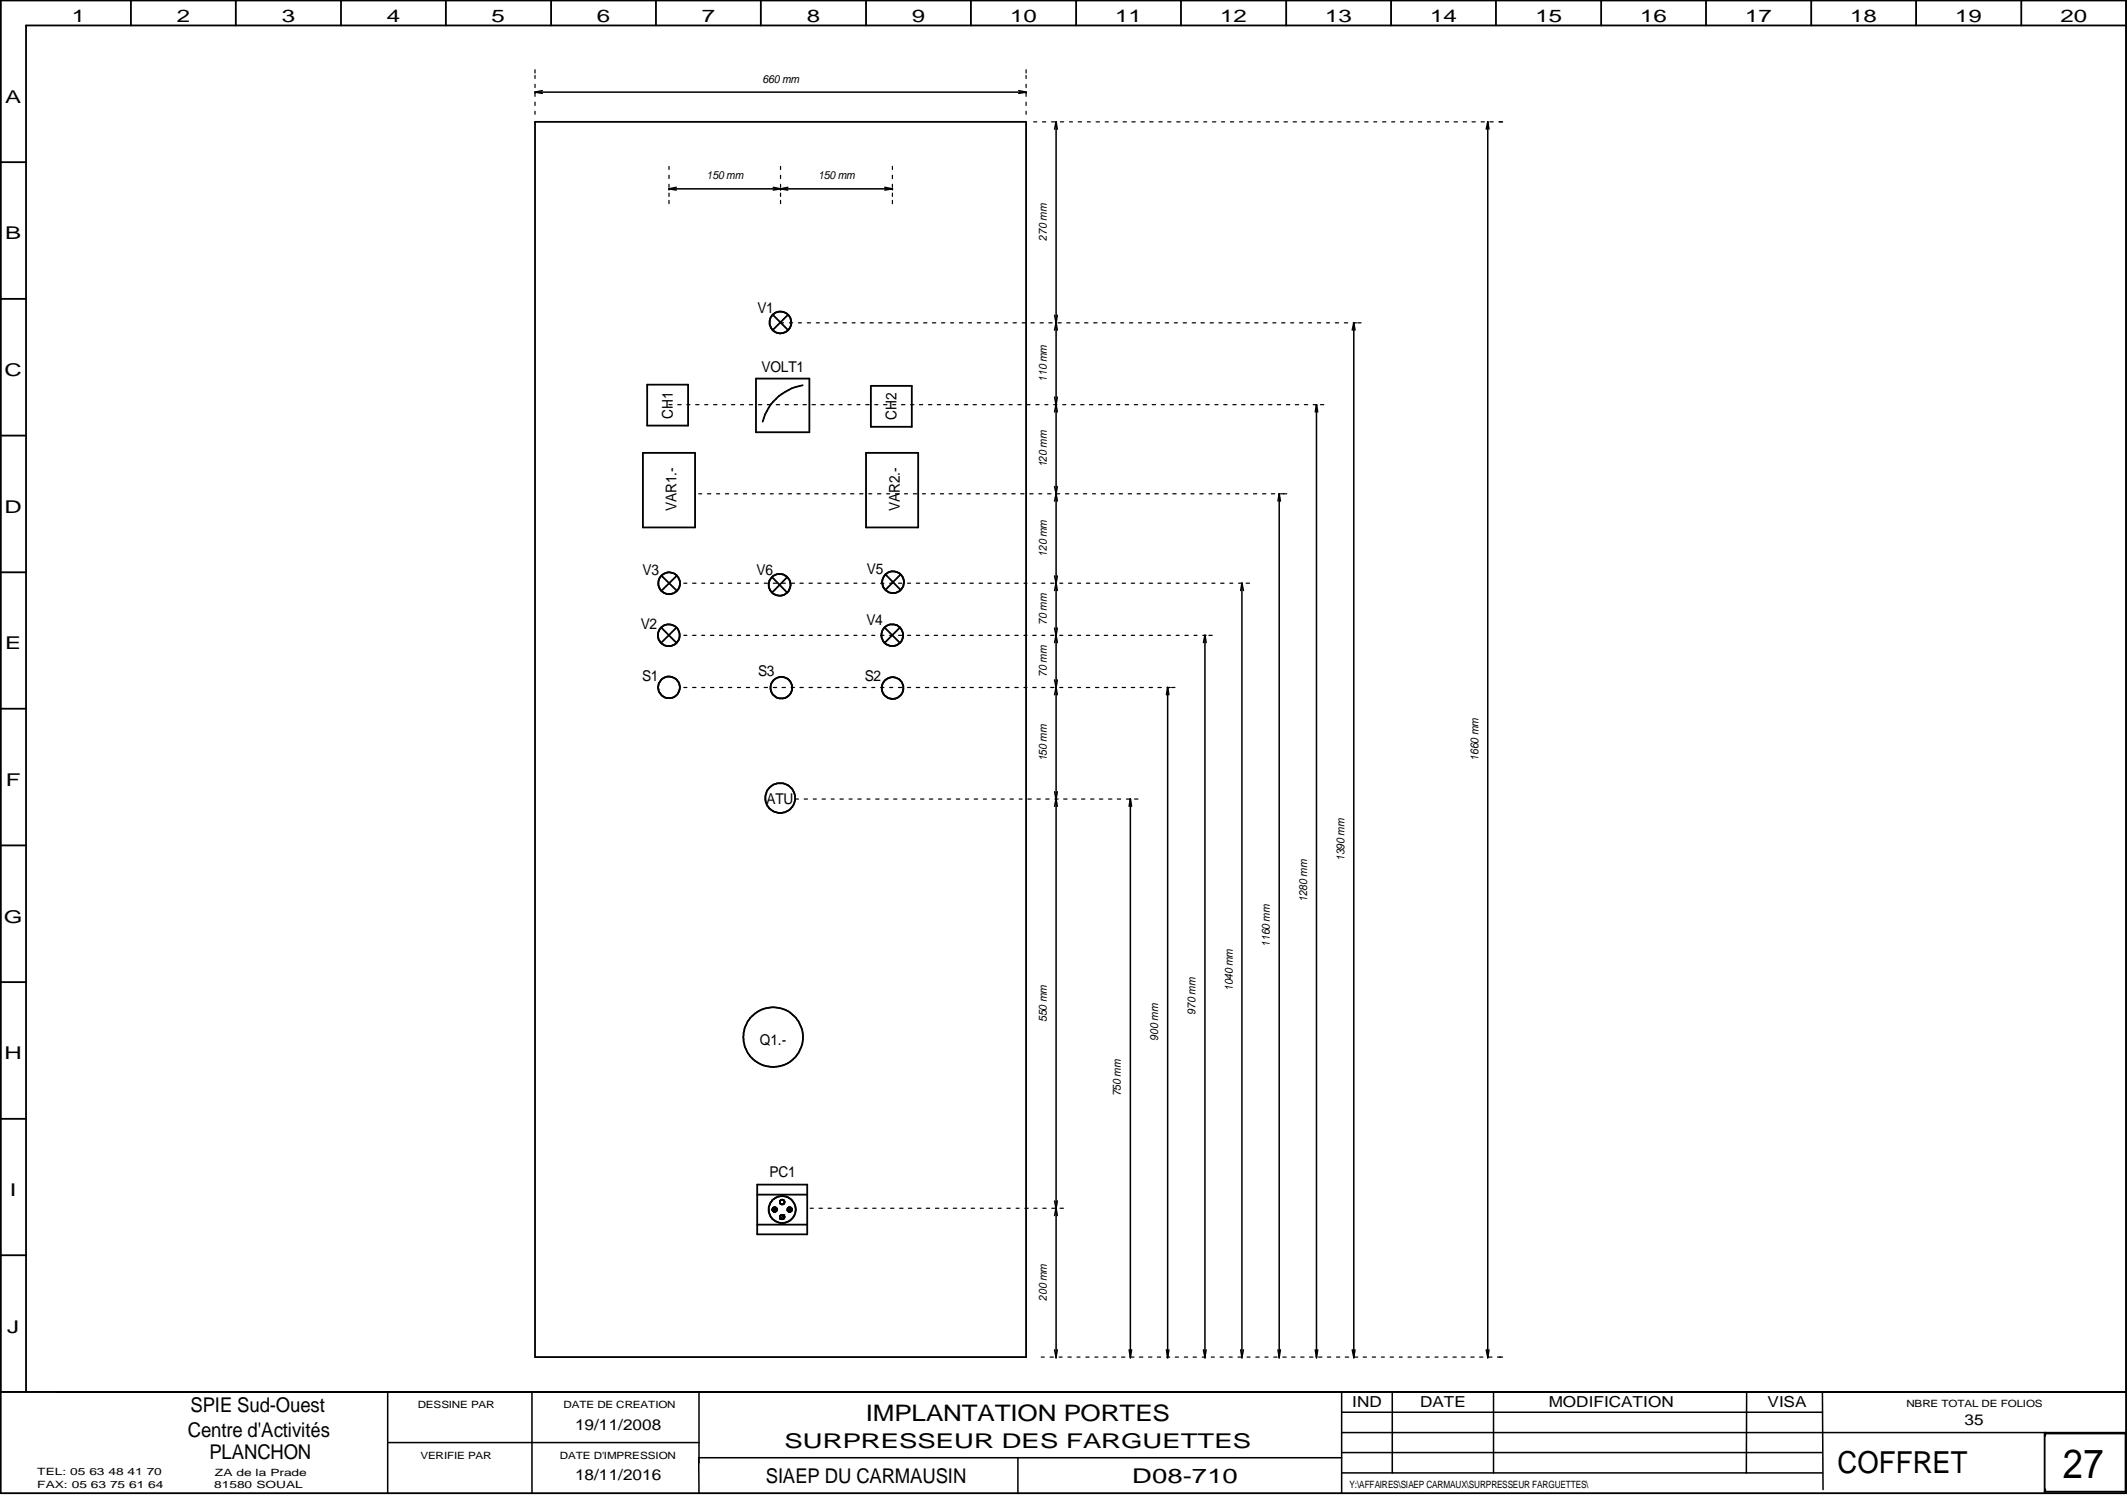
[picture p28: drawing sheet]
<svg xmlns="http://www.w3.org/2000/svg" width="297mm" height="210mm" viewBox="0 0 297 210" stroke-linecap="round" stroke-linejoin="round" font-family="sans-serif">
<defs><g id="words">
<text font-size="5.7" x="288.1" y="206.4">27</text>
<text font-size="4.2" x="256.6" y="205.7">COFFRET</text>
<text font-size="3.2" x="120.9" y="198.5">IMPLANTATION PORTES</text>
<g font-size="2.8">
<text x="26.6" y="197.1">SPIE Sud-Ouest</text>
<text x="26.2" y="200.7">Centre d'Activités</text>
<text x="29.2" y="203.8">PLANCHON</text>
<text x="109.6" y="202.2">SURPRESSEUR DES FARGUETTES</text>
<text x="106.9" y="207.1">SIAEP DU CARMAUSIN</text>
<text x="158.1" y="207.1">D08-710</text>
</g>
<g font-size="2.5">
<text x="10" y="3">1</text>
<text x="24.7" y="3">2</text>
<text x="39.4" y="3">3</text>
<text x="54" y="3">4</text>
<text x="68.7" y="3">5</text>
<text x="83.4" y="3">6</text>
<text x="98" y="3">7</text>
<text x="112.7" y="3">8</text>
<text x="127.3" y="3">9</text>
<text x="141.1" y="3">10</text>
<text x="155.7" y="3">11</text>
<text x="170.4" y="3">12</text>
<text x="185.1" y="3">13</text>
<text x="199.7" y="3">14</text>
<text x="214.4" y="3">15</text>
<text x="229.1" y="3">16</text>
<text x="243.7" y="3">17</text>
<text x="258.4" y="3">18</text>
<text x="273" y="3">19</text>
<text x="287.7" y="3">20</text>
<text x=".7" y="14.4">A</text>
<text x=".7" y="33.4">B</text>
<text x=".6" y="52.5">C</text>
<text x=".6" y="71.6">D</text>
<text x=".7" y="90.7">E</text>
<text x=".8" y="109.8">F</text>
<text x=".5" y="128.9">G</text>
<text x=".6" y="147.9">H</text>
<text x="1.4" y="167">I</text>
<text x="1" y="186.1">J</text>
</g>
<g font-size="2.1">
<text x="105.8" y="43.6">V1</text>
<text x="106.3" y="51.9">VOLT1</text>
<text x="94" y="58.5" transform="rotate(-90 94 58.5)">CH1</text>
<text x="125.2" y="58.6" transform="rotate(-90 125.2 58.6)">CH2</text>
<text x="94.5" y="71.3" transform="rotate(-90 94.5 71.3)">VAR1.-</text>
<text x="125.6" y="71.3" transform="rotate(-90 125.6 71.3)">VAR2.-</text>
<text x="89.7" y="80.3">V3</text>
<text x="105.7" y="80.3">V6</text>
<text x="121.1" y="80.1">V5</text>
<text x="89.5" y="87.8">V2</text>
<text x="121" y="87.2">V4</text>
<text x="89.7" y="95">S1</text>
<text x="105.9" y="94.4">S3</text>
<text x="120.8" y="95.2">S2</text>
<text x="107.1" y="112.2">ATU</text>
<text x="106.1" y="145.9">Q1.-</text>
<text x="107.4" y="164.4">PC1</text>
<text x="188.8" y="196.5">IND</text>
<text x="198.3" y="196.5">DATE</text>
<text x="216.3" y="196.5">MODIFICATION</text>
<text x="246.8" y="196.5">VISA</text>
<text x="80.3" y="199.7">19/11/2008</text>
<text x="274.4" y="199.1">35</text>
<text x="80.3" y="206.8">18/11/2016</text>
</g>
<g font-size="1.6">
<text x="106.5" y="11.6">660 mm</text>
<text x="98.7" y="25.1">150 mm</text>
<text x="114.3" y="25.1">150 mm</text>
<text x="146.2" y="33.6" transform="rotate(-90 146.2 33.6)">270 mm</text>
<text x="146.2" y="53.3" transform="rotate(-90 146.2 53.3)">110 mm</text>
<text x="146.2" y="65.3" transform="rotate(-90 146.2 65.3)">120 mm</text>
<text x="146.2" y="77.8" transform="rotate(-90 146.2 77.8)">120 mm</text>
<text x="146.2" y="87.2" transform="rotate(-90 146.2 87.2)">70 mm</text>
<text x="146.2" y="94.5" transform="rotate(-90 146.2 94.5)">70 mm</text>
<text x="146.2" y="106.3" transform="rotate(-90 146.2 106.3)">150 mm</text>
<text x="206.5" y="106.2" transform="rotate(-90 206.5 106.2)">1660 mm</text>
<text x="182.5" y="125.9" transform="rotate(-90 182.5 125.9)">1280 mm</text>
<text x="187.7" y="120.2" transform="rotate(-90 187.7 120.2)">1390 mm</text>
<text x="177.3" y="132.2" transform="rotate(-90 177.3 132.2)">1160 mm</text>
<text x="146.2" y="142.7" transform="rotate(-90 146.2 142.7)">550 mm</text>
<text x="167" y="141.7" transform="rotate(-90 167 141.7)">970 mm</text>
<text x="172.2" y="138.4" transform="rotate(-90 172.2 138.4)">1040 mm</text>
<text x="161.8" y="145.3" transform="rotate(-90 161.8 145.3)">900 mm</text>
<text x="156.5" y="153.1" transform="rotate(-90 156.5 153.1)">750 mm</text>
<text x="146.2" y="181.7" transform="rotate(-90 146.2 181.7)">200 mm</text>
</g>
<g font-size="1.4">
<text x="58.3" y="196.7">DESSINE PAR</text>
<text x="78.7" y="196.7">DATE DE CREATION</text>
<text x="266.2" y="196.5">NBRE TOTAL DE FOLIOS</text>
<text x="58.7" y="203.8">VERIFIE PAR</text>
<text x="78.2" y="203.8">DATE D'IMPRESSION</text>
<text x="5.2" y="207.8">FAX: 05 63 75 61 64</text>
<text x="5.2" y="206">TEL: 05 63 48 41 70</text>
<text x="29.9" y="207.8">81580 SOUAL</text>
<text x="30" y="206.1">ZA de la Prade</text>
<text x="188.5" y="207.8">Y:\AFFAIRES\SIAEP CARMAUX\SURPRESSEUR FARGUETTES\</text>
</g>
</g></defs>
<g fill="none" stroke="#000" stroke-width=".17">
<path d="M74.7 9.7v.5M74.7 10.5v.5M74.7 11.8v.4M74.7 13v.5M74.7 14.3v.4M74.7 15.5v.5M143.3 9.7v.5M143.3 10.5v.5M143.3 11.8v.4M143.3 13v.5M143.3 14.3v.4M143.3 15.5v.5"/>
<path d="M144.4 17h.4M145.6 17h.4M146.9 17h.4M148.1 17h.4M149.3 17h.5M150.6 17h.4M151.8 17h.5M153.1 17h.4M154.3 17h.5M155.6 17h.4M156.8 17h.5M158.1 17h.4"/>
<path d="M159.3 17h.5M160.6 17h.4M161.8 17h.5M163.1 17h.4M164.3 17h.5M165.6 17h.4M166.8 17h.5M168.1 17h.4M169.3 17h.5M170.6 17h.4M171.8 17h.5M173.1 17h.4"/>
<path d="M174.3 17h.5M175.6 17h.4M176.8 17h.5M178.1 17h.5M179.3 17h.5M180.6 17h.5M181.8 17h.5M183.1 17h.5M184.3 17h.5M185.6 17h.5M186.8 17h.5M188.1 17h.4"/>
<path d="M189.3 17h.5M190.6 17h.4M191.9 17h.4M193.1 17h.4M194.3 17h.5M195.6 17h.4M196.8 17h.5M198.1 17h.4M199.3 17h.5M200.6 17h.4M201.8 17h.5M203.1 17h.4"/>
<path d="M204.3 17h.5M205.6 17h.4M206.8 17h.5M208.1 17h.4M209.3 17h.5M93.4 23.2v.5M93.4 24.5v.4M93.4 25.7v.5M93.4 27v.4M93.4 28v.4M109 23.2v.5M109 24.5v.4"/>
<path d="M109 25.7v.5M109 27v.4M109 28v.4M124.6 23.2v.5M124.6 24.5v.4M124.6 25.7v.5M124.6 27v.4M124.6 28v.4M93.4 56.5h.4M94.7 56.5h.4M95.9 56.5h.4M97.2 56.5h.4"/>
<path d="M98.4 56.5h.4M99.6 56.5h.5M100.9 56.5h.4M102.1 56.5h.5M103.4 56.5h.4M104.6 56.5h.5M105.9 56.5h.5M107.1 56.5h.5M108.4 56.5h.5M109 45.1h.4M109.6 56.5h.5M110.2 45.1h.5"/>
<path d="M110.9 56.5h.5M111.5 45.1h.4M112.1 56.5h.5M112.7 45.1h.5M113.4 56.5h.5M114 45.1h.4M114.6 56.5h.5M115.2 45.1h.5M115.9 56.5h.5M116.5 45.1h.4M117.2 56.5h.4M117.7 45.1h.5"/>
<path d="M118.4 56.5h.5M119 45.1h.4M119.7 56.5h.4M120.2 45.1h.5M120.9 56.5h.5M121.5 45.1h.5M122.2 56.5h.4M122.7 45.1h.5M123.4 56.5h.5M124 45.1h.5M124.7 56.5h.4M125.2 45.1h.5"/>
<path d="M125.9 56.5h.5M126.5 45.1h.5M127.2 56.5h.4M127.7 45.1h.5M128.4 56.5h.5M129 45.1h.5M129.7 56.5h.4M130.2 45.1h.5M130.9 56.5h.5M131.5 45.1h.4M132.2 56.5h.4M132.8 45.1h.4"/>
<path d="M133.4 56.5h.5M134 45.1h.4M134.7 56.5h.4M135.3 45.1h.4M135.9 56.5h.5M136.5 45.1h.4M137.2 56.5h.4M137.7 45.1h.5M138.4 56.5h.4M139 45.1h.4M139.7 56.5h.4M140.2 45.1h.5"/>
<path d="M140.9 56.5h.4M141.5 45.1h.4M142.2 56.5h.4M142.7 45.1h.5M143.4 56.5h.4M144 45.1h.4M144.6 56.5h.5M145.2 45.1h.5M145.9 56.5h.4M146.5 45.1h.4M147.1 56.5h.5M147.7 45.1h.5"/>
<path d="M148.4 56.5h.4M149 45.1h.4M149.6 56.5h.5M150.2 45.1h.5M150.9 56.5h.5M151.5 45.1h.4M152.1 56.5h.5M152.7 45.1h.5M153.4 56.5h.5M154 45.1h.4M154.6 56.5h.5M155.2 45.1h.5"/>
<path d="M155.9 56.5h.5M156.5 45.1h.4M157.1 56.5h.5M157.7 45.1h.5M158.4 56.5h.5M159 45.1h.4M159.6 56.5h.5M160.2 45.1h.5M160.9 56.5h.5M161.5 45.1h.4M162.2 56.5h.4M162.7 45.1h.5"/>
<path d="M163.4 56.5h.5M164 45.1h.4M164.7 56.5h.4M165.2 45.1h.5M165.9 56.5h.5M166.5 45.1h.5M167.2 56.5h.4M167.7 45.1h.5M168.4 56.5h.5M169 45.1h.5M169.7 56.5h.4M170.2 45.1h.5"/>
<path d="M170.9 56.5h.5M171.5 45.1h.5M172.2 56.5h.4M172.7 45.1h.5M173.4 56.5h.5M174 45.1h.5M174.7 56.5h.4M175.2 45.1h.5M175.9 56.5h.5M176.5 45.1h.4M177.2 56.5h.4M177.8 45.1h.4"/>
<path d="M178.4 56.5h.5M179 45.1h.4M179.7 56.5h.4M180.3 45.1h.4M180.9 56.5h.5M181.5 45.1h.4M182.2 56.5h.4M182.7 45.1h.5M183.4 56.5h.5M184 45.1h.4M184.4 56.5h.5M185.2 45.1h.5"/>
<path d="M186.5 45.1h.4M187.7 45.1h.5M189 45.1h.4M189.6 45.1h.5M97.6 69h.4M98.8 69h.5M100.1 69h.4M101.3 69h.5M102.6 69h.4M103.8 69h.5M105.1 69h.4M106.3 69h.5"/>
<path d="M107.6 69h.4M108.8 69h.5M110.1 69h.4M111.3 69h.5M112.6 69h.4M113.8 69h.5M115.1 69h.4M116.3 69h.5M117.6 69h.4M118.8 69h.4M120.1 69h.4M121.3 69h.4"/>
<path d="M122.6 69h.4M123.8 69h.4M125 69h.5M126.3 69h.4M127.5 69h.5M128.8 69h.4M130 69h.5M131.3 69h.5M132.5 69h.5M133.8 69h.5M135 69h.5M136.3 69h.5"/>
<path d="M137.5 69h.5M138.8 69h.5M140 69h.5M141.3 69h.5M142.5 69h.5M143.8 69h.5M145.1 69h.4M146.3 69h.5M147.6 69h.4M148.8 69h.5M150.1 69h.4M151.3 69h.5"/>
<path d="M152.6 69h.4M153.8 69h.5M155.1 69h.4M156.3 69h.5M157.6 69h.4M158.8 69h.5M160.1 69h.4M161.3 69h.5M162.6 69h.4M163.8 69h.4M165.1 69h.4M166.3 69h.4"/>
<path d="M167.6 69h.4M168.8 69h.4M170 69h.5M171.3 69h.4M172.5 69h.5M173.8 69h.4M175 69h.5M176.3 69h.5M177.5 69h.5M178.8 69h.9M95.5 96h.4M95.5 88.7h.4"/>
<path d="M95.5 81.4h.4M96.7 96h.5M96.7 88.7h.5M96.7 81.4h.5M98 96h.4M98 88.7h.4M98 81.4h.4M99.2 96h.5M99.2 88.7h.5M99.2 81.4h.5M100.5 96h.4M100.5 88.7h.4"/>
<path d="M100.5 81.4h.4M101.7 96h.5M101.7 88.7h.5M101.7 81.4h.5M103 96h.4M103 88.7h.4M103 81.4h.4M104.2 96h.5M104.2 88.7h.5M104.2 81.4h.5M105.5 96h.4M105.5 88.7h.4"/>
<path d="M105.5 81.4h.4M106.7 96h.5M106.7 88.7h.5M106.7 81.4h.5M108 96h.5M108 88.7h.5M108 81.4h.5M109.2 96h.5M109.2 88.7h.5M109.2 81.4h.5M110.5 96h.5M110.5 88.7h.5"/>
<path d="M110.5 81.4h.5M111.7 96h.5M111.7 88.7h.5M111.7 81.4h.5M113 96h.4M113 88.7h.4M113 81.4h.4M114.2 96h.5M114.2 88.7h.5M114.2 81.4h.5M115.5 96h.4M115.5 88.7h.4"/>
<path d="M115.5 81.4h.4M116.7 96h.5M116.7 88.7h.5M116.7 81.4h.5M118 96h.4M118 88.7h.4M118 81.4h.4M119.2 96h.5M119.2 88.7h.5M119.2 81.4h.5M120.5 96h.4M120.5 88.7h.4"/>
<path d="M120.5 81.4h.4M121.7 96h.5M121.7 88.7h.5M121.7 81.4h.5M123 96h.4M123 88.7h.4M123 81.4h.4M124.2 96h.5M124.2 88.7h.5M124.2 81.4h.5M125.5 96h.4M125.5 88.7h.4"/>
<path d="M125.5 81.4h.4M126.7 96h.5M126.7 88.7h.5M126.7 81.4h.5M128 96h.4M128 88.7h.4M128 81.4h.4M129.2 96h.5M129.2 88.7h.5M129.2 81.4h.5M130.5 96h.4M130.5 88.7h.4"/>
<path d="M130.5 81.4h.4M131.7 96h.5M131.7 88.7h.5M131.7 81.4h.5M133 96h.4M133 88.7h.4M133 81.4h.4M134.2 96h.5M134.2 88.7h.5M134.2 81.4h.5M135.5 96h.4M135.5 88.7h.4"/>
<path d="M135.5 81.4h.4M136.7 96h.5M136.7 88.7h.5M136.7 81.4h.5M138 96h.4M138 88.7h.4M138 81.4h.4M139.2 96h.5M139.2 88.7h.5M139.2 81.4h.5M140.5 96h.4M140.5 88.7h.4"/>
<path d="M140.5 81.4h.4M141.7 96h.5M141.7 88.7h.5M141.7 81.4h.5M143 96h.4M143 88.7h.4M143 81.4h.4M144.2 96h.5M144.2 88.7h.5M144.2 81.4h.5M145.5 96h.4M145.5 88.7h.4"/>
<path d="M145.5 81.4h.4M146.7 96h.5M146.7 88.7h.5M146.7 81.4h.5M148 96h.4M148 88.7h.4M148 81.4h.4M149.2 96h.5M149.2 88.7h.5M149.2 81.4h.5M150.5 96h.4M150.5 88.7h.4"/>
<path d="M150.5 81.4h.4M151.7 96h.5M151.7 88.7h.5M151.7 81.4h.5M153 96h.5M153 88.7h.5M153 81.4h.5M154.2 96h.5M154.2 88.7h.5M154.2 81.4h.5M155.5 96h.5M155.5 88.7h.5"/>
<path d="M155.5 81.4h.5M156.7 96h.5M156.7 88.7h.5M156.7 81.4h.5M158 96h.5M158 88.7h.5M158 81.4h.5M159.2 96h.5M159.2 88.7h.5M159.2 81.4h.5M160.5 96h.4M160.5 88.7h.4"/>
<path d="M160.5 81.4h.4M161.7 96h.5M161.7 88.7h.5M161.7 81.4h.5M163 96h.4M163 88.7h.4M163 81.4h.4M163.6 96h.5M164.2 88.7h.5M164.2 81.4h.5M165.5 88.7h.4M165.5 81.4h.4"/>
<path d="M166.7 88.7h.5M166.7 81.4h.5M168 88.7h.4M168 81.4h.4M168.8 88.7h.5M169.2 81.4h.5M170.5 81.4h.4M171.7 81.4h.5M173 81.4h.4M174 81.4h.5M111.1 111.6h.4M112.3 111.6h.5"/>
<path d="M113.6 111.6h.4M114.8 111.6h.5M116.1 111.6h.4M117.3 111.6h.5M118.6 111.6h.4M119.8 111.6h.5M121.1 111.6h.4M122.3 111.6h.5M123.6 111.6h.4M124.8 111.6h.5M126.1 111.6h.4M127.3 111.6h.5"/>
<path d="M128.6 111.6h.4M129.8 111.6h.5M131.1 111.6h.4M132.3 111.6h.5M133.6 111.6h.4M134.8 111.6h.5M136.1 111.6h.4M137.3 111.6h.4M138.6 111.6h.4M139.8 111.6h.4M141.1 111.6h.4M142.3 111.6h.4"/>
<path d="M143.5 111.6h.5M144.8 111.6h.5M146 111.6h.5M147.3 111.6h.5M148.5 111.6h.5M149.8 111.6h.5M151 111.6h.5M152.3 111.6h.5M153.5 111.6h.5M154.8 111.6h.5M156 111.6h.5M157.3 111.6h.5"/>
<path d="M158.5 111.6h.4M113.2 168.7h.4M114.4 168.7h.4M115.7 168.7h.4M116.9 168.7h.4M118.1 168.7h.5M119.4 168.7h.4M120.6 168.7h.5M121.9 168.7h.4M123.1 168.7h.5M124.4 168.7h.4M125.6 168.7h.5"/>
<path d="M126.9 168.7h.4M128.1 168.7h.5M129.4 168.7h.4M130.6 168.7h.5M131.9 168.7h.4M133.1 168.7h.5M134.4 168.7h.4M135.6 168.7h.5M136.9 168.7h.4M138.1 168.7h.5M139.4 168.7h.4M140.6 168.7h.5"/>
<path d="M141.9 168.7h.4M143.1 168.7h.5M144.4 168.7h.4M145.6 168.7h.5M146.9 168.7h.5M148 168.7h.5M145.4 189.5h.4M146.6 189.5h.5M147.9 189.5h.4M149.1 189.5h.5M150.4 189.5h.4M151.6 189.5h.5"/>
<path d="M152.9 189.5h.4M154.1 189.5h.5M155.4 189.5h.4M156.6 189.5h.5M157.9 189.5h.5M159.1 189.5h.5M160.4 189.5h.5M161.6 189.5h.5M162.9 189.5h.5M164.1 189.5h.5M165.4 189.5h.5M166.6 189.5h.5"/>
<path d="M167.9 189.5h.5M169.2 189.5h.4M170.4 189.5h.5M171.7 189.5h.4M172.9 189.5h.5M174.2 189.5h.4M175.4 189.5h.4M176.7 189.5h.4M177.9 189.5h.4M179.2 189.5h.4M180.4 189.5h.4M181.6 189.5h.5"/>
<path d="M182.9 189.5h.4M184.1 189.5h.5M185.4 189.5h.4M186.6 189.5h.5M187.9 189.5h.4M189.1 189.5h.5M190.4 189.5h.4M191.6 189.5h.5M192.9 189.5h.4M194.1 189.5h.5M195.4 189.5h.4M196.6 189.5h.5"/>
<path d="M197.9 189.5h.4M199.1 189.5h.5M200.4 189.5h.4M201.6 189.5h.5M202.9 189.5h.5M204.1 189.5h.5M205.4 189.5h.5M206.6 189.5h.5M207.9 189.5h.5M209.1 189.5h.7M.1 208.5v-14.1h296.8v14.1"/>
</g>
<g fill="none" stroke="#000" stroke-width=".25">
<path d="M.1 0h296.8v208.5h-296.8zM18.3 0v3.6M32.9 0v3.6M47.6 0v3.6M62.3 0v3.6M74.7 17h68.6v172.5h-68.6zM77 0v3.6M91.6 0v3.6M106.3 0v3.6M120.9 0v3.6M135.6 0v3.6M150.3 0v3.6"/>
<path d="M164.9 0v3.6M179.6 0v3.6M194.3 0v3.6M208.9 0v3.6M223.6 0v3.6M238.2 0v3.6M252.9 0v3.6M267.6 0v3.6M282.3 0v3.6M296.9 3.6h-293.3v190.8M.1 22.6h3.5M.1 41.7h3.5"/>
<path d="M90.4 53.7h5.7v5.7h-5.7zM105.6 52.9h7.4v7.5h-7.4zM107.9 43.9l2.2 2.2M110.1 43.9l-2.2 2.2M112.1 53.8a6.9 6.9 0 0 0-5.6 5.1M121.6 53.9h5.7v5.7h-5.7zM.1 60.8h3.5M.1 79.9h3.5M89.8 63.2h7.3v10.5h-7.3zM120.9 63.2h7.3v10.5h-7.3zM.1 99h3.5M92.3 87.6l.4-.2a1.43 1.43 0 0 1 1.3-.1 1.49 1.49 0 0 1 .9 1.2v.7l-.4 .6"/>
<path d="M92.3 87.6l-.3 .5a1.14 1.14 0 0 0-.1 1 1.5 1.5 0 0 0 2.3 .9l.3-.2M92.3 87.6l2.2 2.2M92.4 80.4l2.1 2.1M94.5 87.6l-2.2 2.2M94.5 80.4l-2.1 2.1M107.8 80.6l.2-.2a1.53 1.53 0 0 1 1.3-.2 1.49 1.49 0 0 1 .6 2.6M107.8 80.6a1.47 1.47 0 0 0-.1 2 1.54 1.54 0 0 0 2 .3l.2-.1M107.8 80.6l2.1 2.2M109.9 80.6l-2.1 2.2M123.5 87.6l2.2 2.2M123.7 80.2a1.24 1.24 0 0 1 1.3-.4l.6 .3 .3 .2a1.47 1.47 0 0 1-.1 2.1M123.7 80.2a1.48 1.48 0 0 0-.2 2.1 1.46 1.46 0 0 0 2.3 .1"/>
<path d="M123.7 80.2l2.1 2.2M125.7 87.6l-2.2 2.2M125.8 80.2l-2.1 2.2M.1 118.1h3.5M.1 137.2h3.5M.1 156.3h3.5M.1 175.3h3.5M105.7 165.4h7v7h-7zM105.7 166.8h7M105.7 171h7M108 169.2h.2M108.2 168.6l-.3 .4"/>
<path d="M108.3 168.7l-.2-.1-.2 .1v.3l.1 .2M108.3 168.7h.1M108.3 168.7l-.4 .3M108.4 168.7l.1 .1M108.4 168.7l-.5 .4M108.5 168.8v.2l-.3 .2M108.5 168.8l-.5 .4M108.5 168.9l-.3 .3M108.9 169.8l.2-.1h.3l.2 .4-.2 .2h-.3l-.2-.2zM109.1 167.6h.2l.3 .2v.2l-.2 .2h-.3l-.2-.2v-.3zM109.2 169.7h.1M109.6 169.7l-.7 .6"/>
<path d="M110.3 168.6h.1M110.3 168.6l-.3 .4M110.4 168.7l-.3-.1-.1 .1v.4l.1 .1h.3l.2-.1v-.3M110.4 168.7l.2 .1M110.4 168.7l-.4 .3M110.5 168.7l-.4 .4M110.6 168.9l-.3 .3M110.6 168.8l-.5 .4M.1 194.4h296.8M285.5 200.2h11.3v8.1h-11.3zM285.6 200.1v.4M285.6 208v.4"/>
<circle cx="109" cy="45" r="1.53"/>
<circle cx="93.4" cy="96" r="1.52"/>
<circle cx="93.4" cy="81.5" r="1.53"/>
<circle cx="109.1" cy="96" r="1.52"/>
<circle cx="124.6" cy="88.7" r="1.52"/>
<circle cx="124.7" cy="96.1" r="1.52"/>
<circle cx="109" cy="111.4" r="2.09"/>
<circle cx="108" cy="144.8" r="4.2"/>
<circle cx="109.2" cy="168.9" r="1.88"/>
</g>
<g fill="none" stroke="#000" stroke-width=".21">
<path d="M74.7 12.9h.1M74.7 12.9h68.6M74.7 12.9l1 .1M75.7 12.7l-1 .2M142.3 12.7l1 .2M143.3 12.9h.1M143.3 12.9l-1 .1M147.5 17h.1M147.5 17v172.5M147.5 17l.2 1M147.5 17l-.2 1M207.8 17h.1"/>
<path d="M207.8 17v172.5M207.8 17l.1 1M207.8 17l-.2 1M93.4 26.4h.1M93.4 26.4h31.2M93.4 26.4l1 .1M94.4 26.2l-1 .2M108 26.2l1 .2M109 26.4h.1M109 26.4l-1 .1M109 26.4l1 .1M110 26.2l-1 .2"/>
<path d="M123.6 26.2l1 .2M124.6 26.4h.1M124.6 26.4l-1 .1M147.3 55.5l.2 1M147.3 44l.2 1.1M147.5 56.5h.1M147.5 45.1h.1M147.5 56.5l.2 1M147.5 56.5l-.2 1M147.5 45.1l.2 1M147.5 45.1l-.2 1M147.7 55.5l-.2 1"/>
<path d="M147.7 44l-.2 1.1M183.9 56.5h.1M183.9 56.5v133M183.9 56.5l.1 1M183.9 56.5l-.2 1M189.1 45.1h.1M189.1 45.1v144.4M189.1 45.1l.1 1M189.1 45.1l-.3 1M147.3 67.9l.2 1.1M147.5 69h.1M147.5 69l.2 1"/>
<path d="M147.5 69l-.2 1M147.7 67.9l-.2 1.1M178.6 69h.1M178.6 69v120.5M178.6 69l.2 1M178.6 69l-.1 1M147.3 95l.2 1M147.3 87.7l.2 1M147.3 80.4l.2 1M147.5 96h.1M147.5 88.7h.1M147.5 81.4h.1"/>
<path d="M147.5 96l.2 1M147.5 96l-.2 1M147.5 88.7l.2 1M147.5 88.7l-.2 1M147.5 81.4l.2 1.1M147.5 81.4l-.2 1.1M147.7 95l-.2 1M147.7 87.7l-.2 1M147.7 80.4l-.2 1M163.1 96h.1M163.1 96v93.5M163.1 96l.1 1"/>
<path d="M163.1 96l-.2 1M168.3 88.7h.1M168.3 88.7v100.8M168.3 88.7l.1 1M168.3 88.7l-.2 1M173.4 81.4h.1M173.4 81.4v108.1M173.4 81.4l.2 1.1M173.4 81.4l-.1 1.1M147.3 110.6l.2 1M147.5 111.6h.1M147.5 111.6l.2 1"/>
<path d="M147.5 111.6l-.2 1M147.7 110.6l-.2 1M157.9 111.6h.1M157.9 111.6v77.9M157.9 111.6l.1 1M157.9 111.6l-.2 1M147.3 167.7l.2 1M147.5 168.7h.1M147.5 168.7l.2 1.1M147.5 168.7l-.2 1.1M147.7 167.7l-.2 1M54.1 194.4v14.1"/>
<path d="M74.3 194.4v14.1M97.6 194.4v9.9M147.3 188.5l.2 1M147.5 189.5h.1M147.7 188.5l-.2 1M157.7 188.5l.2 1M157.9 189.5h.1M158 188.5l-.1 1M162.9 188.5l.2 1M163.1 189.5h.1M163.2 188.5l-.1 1M168.1 188.5l.2 1"/>
<path d="M168.3 189.5h.1M168.4 188.5l-.1 1M173.3 188.5l.1 1M173.4 189.5h.1M173.6 188.5l-.2 1M178.5 188.5l.1 1M178.6 189.5h.1M178.8 188.5l-.2 1M183.7 188.5l.2 1M183.9 189.5h.1M184 188.5l-.1 1M187.4 194.4v14.1"/>
<path d="M187.4 197.2h67.1M188.8 188.5l.3 1M189.1 189.5h.1M189.2 188.5l-.1 1M194.4 194.4v11.3M207.6 188.5l.2 1M207.8 189.5h.1M207.9 188.5l-.1 1M208.6 194.4v11.3M243.9 194.4v11.3M254.5 194.4l.1 13.6M54.1 201.5h43.5"/>
<path d="M97.6 203.6v4.9M97.6 203.6h89.8M142.2 203.6v4.9M187.4 200.1h109.5M187.4 202.9h67.1M187.4 205.7h67.1"/>
</g>
<use href="#words"/>
</svg>
